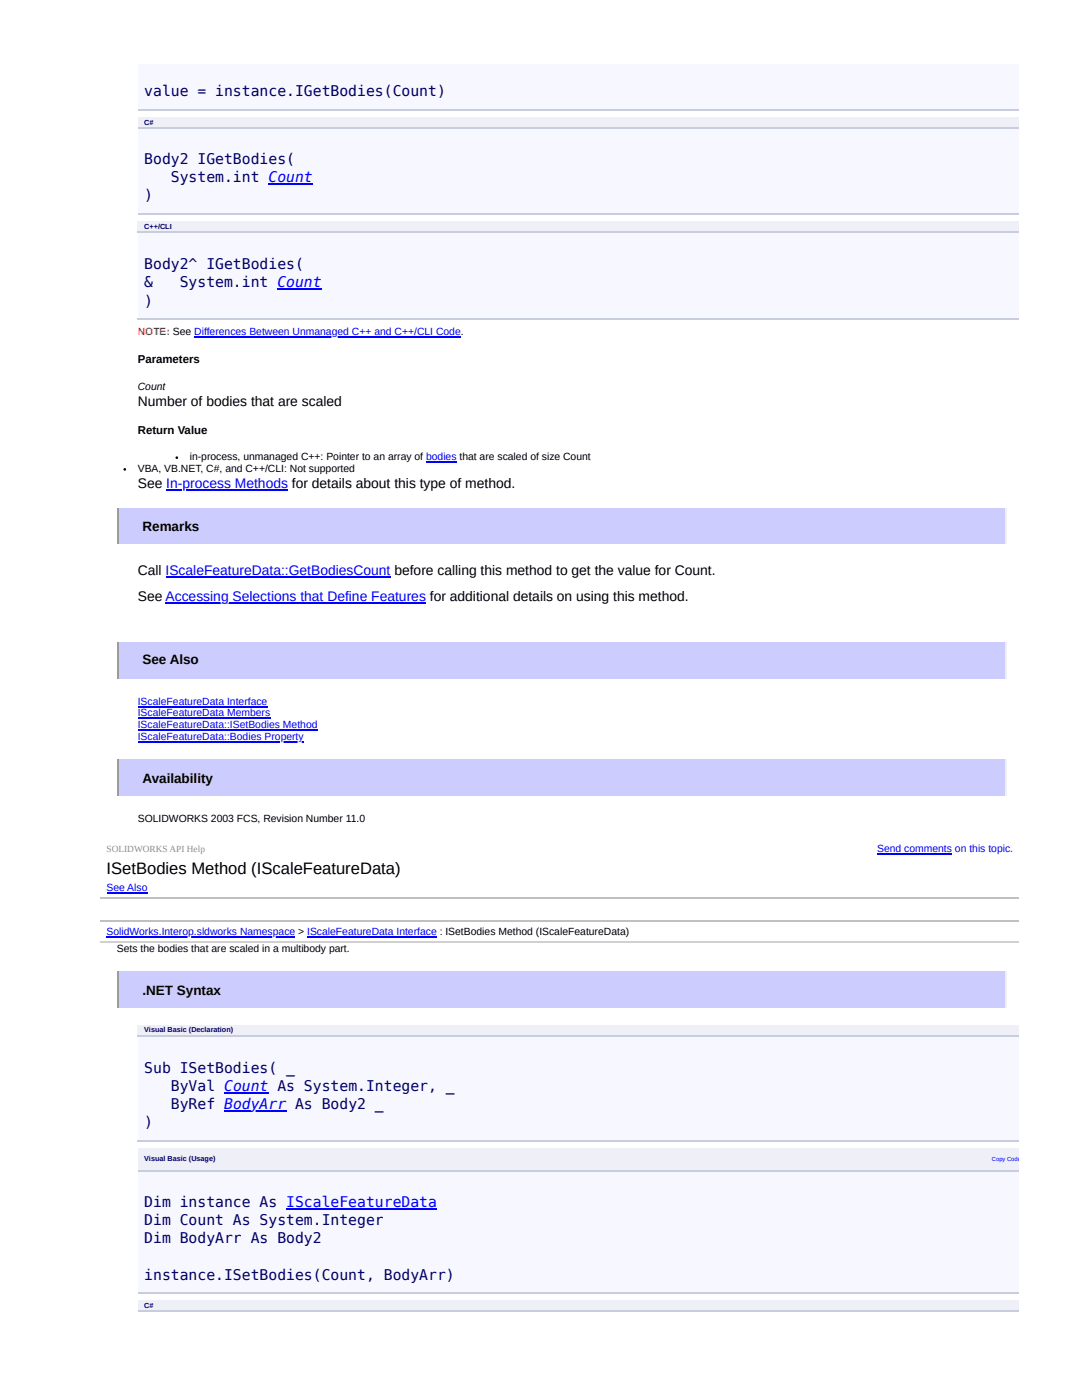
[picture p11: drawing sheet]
<svg xmlns="http://www.w3.org/2000/svg" width="216mm" height="279mm" viewBox="0 0 216 279" stroke-linecap="round" stroke-linejoin="round" font-family="sans-serif">
<defs><g id="words">
<text font-size="3.3" x="21.3" y="174.4">ISetBodies Method (IScaleFeatureData)</text>
<g font-size="2.9" fill="#006">
<text x="28.8" y="19.2">value = instance.IGetBodies(Count)</text>
<text x="28.8" y="32.7">Body2 IGetBodies(</text>
<text x="28.8" y="40">)</text>
<text x="34.1" y="36.3">System.int Count</text>
<text x="28.8" y="53.7">Body2^ IGetBodies(</text>
<text x="28.8" y="57.3">&amp;</text>
<text x="35.9" y="57.3">System.int Count</text>
<text x="28.8" y="61">)</text>
<text x="28.8" y="214.1">Sub ISetBodies( _</text>
<text x="34.1" y="217.7">ByVal Count As System.Integer, _</text>
<text x="34.1" y="221.4">ByRef BodyArr As Body2 _</text>
<text x="28.8" y="225">)</text>
<text x="28.8" y="240.8">Dim instance As IScaleFeatureData</text>
<text x="28.8" y="244.5">Dim Count As System.Integer</text>
<text x="28.8" y="248.1">Dim BodyArr As Body2</text>
<text x="28.8" y="255.4">instance.ISetBodies(Count, BodyArr)</text>
</g>
<g font-size="2.8">
<text x="27.5" y="81">Number of bodies that are scaled</text>
<text x="27.5" y="97.3">See In-process Methods for details about this type of method.</text>
<text x="27.5" y="114.7">Call IScaleFeatureData::GetBodiesCount before calling this method to get the value for Count.</text>
<text x="27.5" y="119.9">See Accessing Selections that Define Features for additional details on using this method.</text>
</g>
<g font-size="2.7">
<text x="28.4" y="105.9">Remarks</text>
<text x="28.4" y="132.6">See Also</text>
<text x="28.4" y="156.2">Availability</text>
<text x="28.4" y="198.5">.NET Syntax</text>
</g>
<g font-size="2.3">
<text x="27.5" y="72.4">Parameters</text>
<text x="27.5" y="86.7">Return Value</text>
</g>
<text font-size="2.1" fill="#f00" x="27.5" y="66.9">NOTE: See Differences Between Unmanaged C++ and C++/CLI Code.</text>
<g font-size="2.1">
<text x="27.5" y="77.8">Count</text>
<text x="27.5" y="94.2">VBA, VB.NET, C#, and C++/CLI: Not supported</text>
<text x="37.9" y="91.9">in-process, unmanaged C++: Pointer to an array of bodies that are scaled of size Count</text>
<text x="27.5" y="164">SOLIDWORKS 2003 FCS, Revision Number 11.0</text>
<text x="23.3" y="190">Sets the bodies that are scaled in a multibody part.</text>
</g>
<g font-size="2.1" fill="#00f">
<text x="27.5" y="140.7">IScaleFeatureData Interface</text>
<text x="27.5" y="143">IScaleFeatureData Members</text>
<text x="27.5" y="145.3">IScaleFeatureData::ISetBodies Method</text>
<text x="27.5" y="147.7">IScaleFeatureData::Bodies Property</text>
<text x="175" y="170">Send comments on this topic.</text>
<text x="21.3" y="177.8">See Also</text>
<text x="21.3" y="186.6">SolidWorks.Interop.sldworks Namespace &gt; IScaleFeatureData Interface : ISetBodies Method (IScaleFeatureData)</text>
</g>
<text font-size="1.9" fill="#8c8c8c" x="21.3" y="170">SOLIDWORKS API Help</text>
<g font-size="1.4" fill="#006">
<text x="28.8" y="24.9">C#</text>
<text x="28.8" y="45.7">C++/CLI</text>
<text x="28.8" y="206.1">Visual Basic (Declaration)</text>
<text x="28.8" y="231.7">Visual Basic (Usage)</text>
<text x="28.8" y="261.1">C#</text>
</g>
<text font-size="1.2" fill="#00f" x="197.9" y="231.7">Copy Code</text>
</g></defs>
<path d="M27.5 12.7h175.7v9.3h-175.7z" fill="#f7f7ff"/>
<path d="M27.5 21.9h175.7" fill="none" stroke="#c8cdde" stroke-width=".26"/>
<g fill="#efeff7">
<path d="M27.5 23.3h105.9v2.4h-105.9z"/>
<path d="M133.4 23.3h69.8v2.4h-69.8z"/>
</g>
<path d="M27.5 25.7h175.7v17.1h-175.7z" fill="#f7f7ff"/>
<path d="M27.5 25.5h175.7M27.5 42.7h175.7" fill="none" stroke="#c8cdde" stroke-width=".26"/>
<g fill="#efeff7">
<path d="M27.5 44.1h129.5v2.3h-129.5z"/>
<path d="M157 44.1h46.2v2.3h-46.2z"/>
</g>
<path d="M27.5 46.4h175.7v17.2h-175.7z" fill="#f7f7ff"/>
<path d="M27.5 46.3h175.7M27.5 63.7h175.7" fill="none" stroke="#c8cdde" stroke-width=".26"/>
<path d="M23.3 101.5h177.6v7h-177.6z" fill="#ccf"/>
<path d="M200.7 101.5v7" fill="none" stroke="#eee" stroke-width=".26"/>
<path d="M23.5 101.5v7" fill="none" stroke="#9a9a9a" stroke-width=".26"/>
<path d="M23.3 128.2h177.6v7.3h-177.6z" fill="#ccf"/>
<path d="M200.7 128.2v7.3" fill="none" stroke="#eee" stroke-width=".26"/>
<path d="M23.5 128.2v7.3" fill="none" stroke="#9a9a9a" stroke-width=".26"/>
<path d="M23.3 151.6h177.6v7.2h-177.6z" fill="#ccf"/>
<path d="M200.7 151.6v7.2" fill="none" stroke="#eee" stroke-width=".26"/>
<path d="M23.5 151.6v7.2" fill="none" stroke="#9a9a9a" stroke-width=".26"/>
<path d="M20 167.4h183.2v20.7h-183.2z" fill="#fff"/>
<path d="M20 179.2h183.2M20 183.9h183.2" fill="none" stroke="#c0c0c0" stroke-width=".26"/>
<path d="M20 184h183.2v3.9h-183.2z" fill="#fff"/>
<path d="M20 188h183.2" fill="none" stroke="#d0d0d0" stroke-width=".26"/>
<path d="M23.3 193.9h177.6v7.2h-177.6z" fill="#ccf"/>
<path d="M200.7 193.9v7.2" fill="none" stroke="#eee" stroke-width=".26"/>
<path d="M23.5 193.9v7.2" fill="none" stroke="#9a9a9a" stroke-width=".26"/>
<g fill="#efeff7">
<path d="M27.5 204.5h154.7v2.3h-154.7z"/>
<path d="M182.2 204.5h21v2.3h-21z"/>
</g>
<path d="M27.5 206.8h175.7v20.8h-175.7z" fill="#f7f7ff"/>
<path d="M27.5 206.7h175.7M27.5 227.7h175.7" fill="none" stroke="#c8cdde" stroke-width=".26"/>
<g fill="#efeff7">
<path d="M27.5 229.2h102.5v4.4h-102.5z"/>
<path d="M130 229.2h73.2v4.4h-73.2z"/>
</g>
<path d="M27.5 233.6h175.7v24.4h-175.7z" fill="#f7f7ff"/>
<path d="M27.5 233.7h175.7M27.5 258.1h175.7" fill="none" stroke="#c8cdde" stroke-width=".26"/>
<g fill="#efeff7">
<path d="M27.5 259.5h105.9v2.1h-105.9z"/>
<path d="M133.4 259.5h69.8v2.1h-69.8z"/>
</g>
<path d="M27.5 261.7h175.7" fill="none" stroke="#c8cdde" stroke-width=".26"/>
<g fill="none" stroke="#00f" stroke-width=".26">
<path d="M53.6 36.7h8.8M55.3 57.7h8.9M38.8 67.3h53.2M33.2 97.7h24.3M85 92.2h6.1M33 115.1h44.9M33 120.3h52M27.5 141h25.9M27.5 143.4h26.4M27.5 145.7h35.9M27.5 148h33.1M21.3 178.2h8.1"/>
<path d="M175 170.4h15M21.3 187h37.6M61.3 187h25.9M44.7 218.1h8.9M44.7 221.8h12.4M57.1 241.2h30.1"/>
</g>
<g fill="#000">
<circle cx="24.9" cy="93.7" r=".26"/>
<circle cx="35.3" cy="91.3" r=".26"/>
</g>
<use href="#words"/>
</svg>
